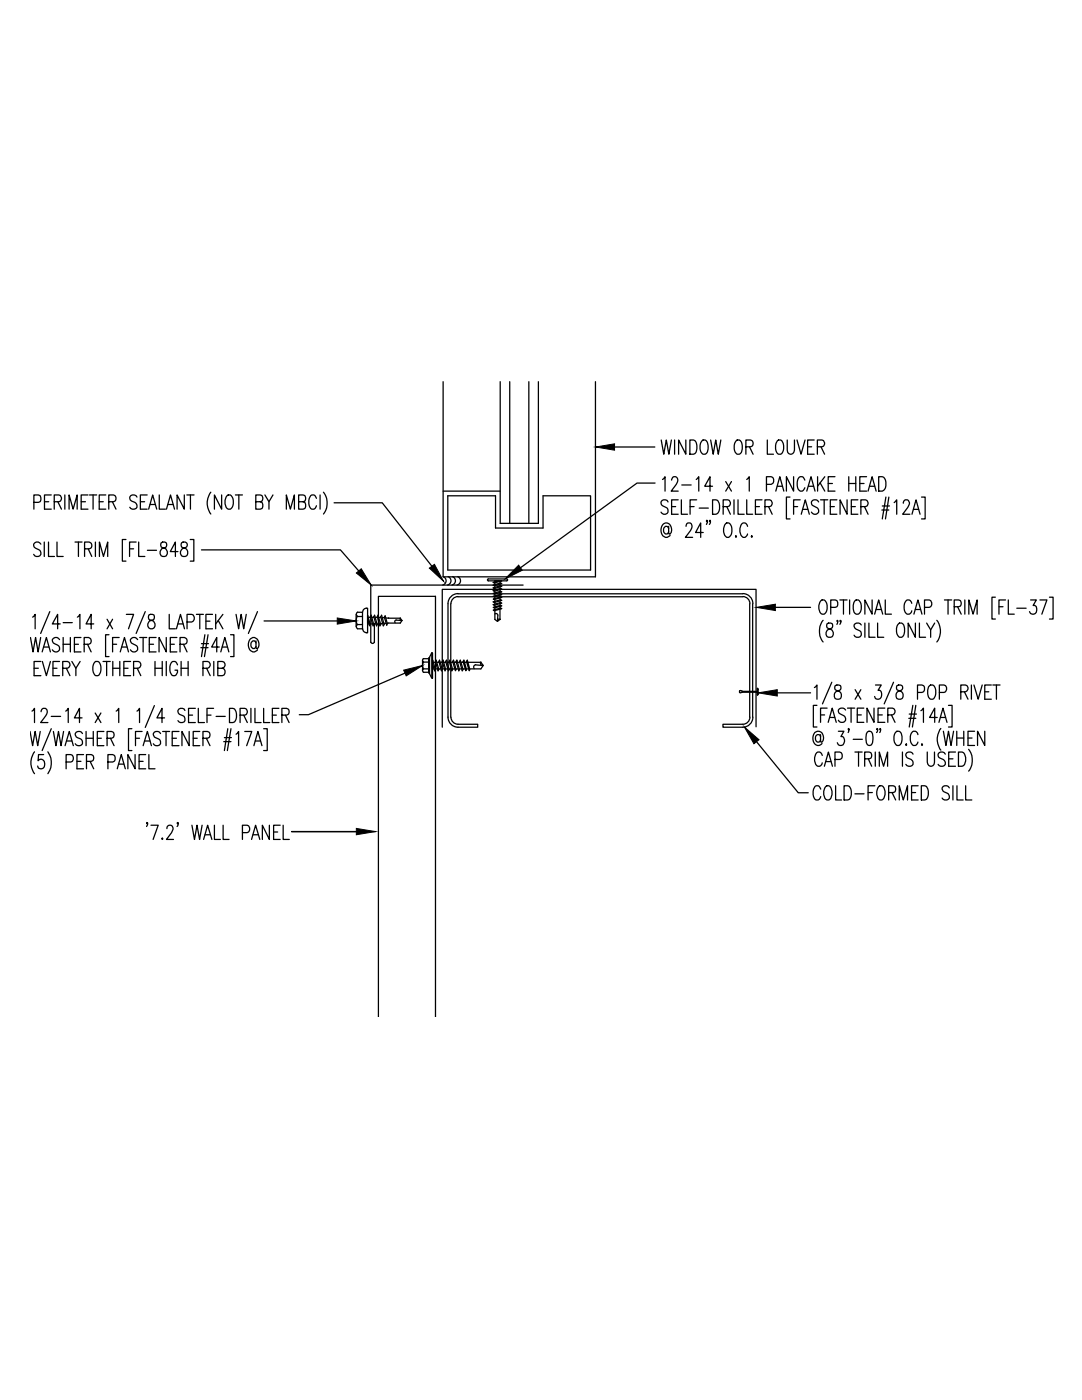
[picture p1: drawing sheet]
<svg xmlns="http://www.w3.org/2000/svg" width="216mm" height="279mm" viewBox="0 0 216 279" stroke-linecap="round" stroke-linejoin="round" font-family="sans-serif">
<g fill="none" stroke="#000" stroke-width=".25">
<path d="M88.4 76.2v38.9h30.4v-38.9M99.8 76.2v28.3h7.6v-28.3M101.7 76.2v28.3M105.5 76.2v28.3M10.2 98.8h-1.3v2.8h1.3M12.9 98.8v2.8M17.6 98.8h-1.4v2.8h1.4M17.9 98.8h1.4M18.6 98.8v2.8M21.1 98.8h-1.3v2.8h1.3M27.3 99.2a.72 .72 0 0 0-1-.4 .72 .72 0 0 0-.2 1.1l.2 .1a1.18 1.18 0 0 1 1 .8v.4a.85 .85 0 0 1-1.4 0M29.4 98.8h-1.4v2.8h1.4"/>
<path d="M31.8 98.8v2.8h1.2M36.8 98.8v2.8l-1.5-2.8v2.8M37.3 98.8h1.4M38 98.8v2.8M42.1 98.2a3.6 3.6 0 0 0 0 4.4M44.2 98.8v2.8l-1.4-2.8v2.8M45.3 98.9l.2-.1a.92 .92 0 0 1 1.1 1.1 1.72 1.72 0 0 1-.6 1.7 .75 .75 0 0 1-1-.7 2.03 2.03 0 0 1 .3-2zM47 98.8h1.4M47.7 98.8v2.8M52.9 98.8l.8 1.3v1.5M54.5 98.8l-.8 1.3M63.1 99.5a.72 .72 0 0 0-1.1-.6 2.02 2.02 0 0 0 .2 2.7 .75 .75 0 0 0 .9-.7"/>
<path d="M63.9 98.8v2.8M64.5 98.2a3.6 3.6 0 0 1 0 4.4M88.4 98h11.4M89.4 98.9h9.5v6.5h9.5v-6.5h9.4v14.9h-28.4zM122.6 89.2h8.1M130.7 96.4h-3.6l-23.2 16.9M131.9 87.8l.5 2.8 .6-2.8 .5 2.8 .5-2.8M132.2 95.7l.5-.6v2.9M134 95.8l.1-.4a.65 .65 0 0 1 1-.1 .65 .65 0 0 1 .1 .9l-1.3 1.8h1.4M134.6 87.8v2.8M135.3 99.8h-1.3v2.8h1.3M136 99.8v2.8h1.2"/>
<path d="M136 96.8h1.9M136.8 87.8v2.8l-1.4-2.8v2.8M137.7 87.8h.7a1.81 1.81 0 0 1 .5 2.5l-.5 .3h-.7zM138.9 95.7l.5-.6v2.9M139 99.8h-1.3v2.8M140.1 87.9l.2-.1a.89 .89 0 0 1 1 1.1 1.72 1.72 0 0 1-.6 1.7 .91 .91 0 0 1-1-1 1.86 1.86 0 0 1 .4-1.7zM141.8 87.8l.5 2.8 .5-2.8 .5 2.8 .5-2.8M142.2 97h-1.6l1.1-1.9v2.9M142.2 99.8h.7a1.45 1.45 0 0 1 .7 1.7 1.21 1.21 0 0 1-.7 1.1h-.7zM144.8 96.1l1.2 1.9M146 96.1l-1.2 1.9M146.5 99.8v2.8"/>
<path d="M146.9 87.9l.2-.1a.89 .89 0 0 1 1 1.1 1.72 1.72 0 0 1-.6 1.7 .91 .91 0 0 1-1-1 1.86 1.86 0 0 1 .4-1.7zM147.3 99.8v2.8h1.2M148.8 89.2h1a.7 .7 0 0 0 .5-.7 .7 .7 0 0 0-.5-.7h-1v2.8M149 95.7l.5-.6v2.9M149 99.8v2.8h1.2M149.5 89.2l.8 1.4M152 99.8h-1.3v2.8h1.3M152.9 96.7h1a.81 .81 0 0 0 .5-.8 .81 .81 0 0 0-.5-.8h-1v2.9M153.1 87.8v2.8h1.2M154.8 98l.8-2.9 .8 2.9M155.1 97h1M155.1 87.9l.2-.1a.89 .89 0 0 1 1.1 1.1 1.72 1.72 0 0 1-.6 1.7 .88 .88 0 0 1-1-1 2.09 2.09 0 0 1 .3-1.7z"/>
<path d="M157.1 87.8l.1 2.5a.68 .68 0 0 0 .6 .4 .68 .68 0 0 0 .6-.4l.1-.5v-2M157.6 99.2h-.7v4.4h.7M158.4 95.1v2.9l-1.5-2.9v2.9M159 87.8l.8 2.8 .8-2.8M159.7 99.8h-1.3v2.8M160.6 95.8a.72 .72 0 0 0-1.1-.5 2.09 2.09 0 0 0 .2 2.7 .82 .82 0 0 0 .9-.7M161 98l.8-2.9 .8 2.9M161.1 89.2h.9M161.3 97h1M162.5 87.8h-1.4v2.8h1.4M163.1 89.2h.9a.7 .7 0 0 0 .5-.7 .7 .7 0 0 0-.5-.7h-.9v2.8M163.1 95.1v2.9"/>
<path d="M163.6 96.4l1 1.6M163.7 99.8h1.5M163.8 89.2l.7 1.4M164.5 99.8v2.8M164.6 95.1l-1.5 1.9M165.3 96.5h.8M166.6 95.1h-1.3v2.9h1.3M167 99.8h-1.3v2.8h1.3M169 99.8v2.8l-1.4-2.8v2.8M169.4 96.5h1.4M169.4 95.1v2.9M170.8 95.1v2.9"/>
<path d="M171.2 99.8h-1.3v2.8h1.3M171.6 96.5h.8M172.9 95.1h-1.3v2.9h1.3M173.2 98l.8-2.9 .8 2.9M173.5 97h1M175.3 95.1h.8a1.75 1.75 0 0 1 0 2.9h-.8zM176.8 99.2l-.7 4.4M177.4 99.2l-.7 4.4M183.9 99.2h.7v4.4h-.7M6.8 100.3h.8l.4-.2 .2-.3a.74 .74 0 0 0-.6-1h-.8v2.8M8.2 108.6a.73 .73 0 0 0-1-.4 .73 .73 0 0 0-.4 .9l.9 .6a.72 .72 0 0 1 .4 .9 .72 .72 0 0 1-.9 .5l-.5-.5M8.8 108.2v2.9"/>
<path d="M8.9 100.1h.8M9.7 108.2v2.9h1.2M10.8 100.1h1a.7 .7 0 0 0 .5-.6 .7 .7 0 0 0-.5-.7h-1v2.8M11.4 108.2v2.9h1.2M11.5 100.1l.8 1.5M13.8 101.6v-2.8l.8 2.8 .8-2.8v2.8M15 108.2h1.4M15.6 108.2v2.9M16.2 100.1h.8M16.9 109.5h.9a.7 .7 0 0 0 .5-.6 .7 .7 0 0 0-.5-.7h-.9v2.9M17.6 109.5l.7 1.6M19 108.2v2.9"/>
<path d="M19.8 100.1h.8M19.8 111.1v-2.9l.8 2.9 .9-2.9v2.9M21.7 100.1h.9a.7 .7 0 0 0 .6-.6 .7 .7 0 0 0-.6-.7h-.9v2.8M22.4 100.1l.7 1.5M25.1 107.7h-.7v4.3h.7M25.9 109.5h.8M27.2 108.2h-1.3v2.9M27.7 108.2v2.9h1.2M28 100.1h.9M29.4 109.8h1.8M29.7 101.6l.8-2.8 .8 2.8M30 100.7h1"/>
<path d="M32.2 108.3a.7 .7 0 0 0 .6 1.1 .83 .83 0 0 1 .6 1.1 .83 .83 0 0 1-1.2 .4 1.01 1.01 0 0 1-.2-1.1 1.01 1.01 0 0 1 1-.5 .61 .61 0 0 0 .3-.6 .61 .61 0 0 0-.4-.5zM33.2 101.6l.8-2.8 .8 2.8M33.5 100.7h1M35.5 110.1h-1.5l1-1.9v2.9M36.2 108.3a.68 .68 0 0 0 .2 1 .94 .94 0 0 1 1 .7 .94 .94 0 0 1-.5 1.1 .84 .84 0 0 1-.9-.7 .84 .84 0 0 1 .6-1l.4-.1a.58 .58 0 0 0 .4-.6 .58 .58 0 0 0-.5-.5zM38 107.7h.7v4.3h-.7M40.2 109.7h27.7l3.7 4.2M51 100.1h.9a.7 .7 0 0 0 .5-.6 .7 .7 0 0 0-.5-.7h-.9v2.8h.9l.4-.1 .1-.4a.74 .74 0 0 0-.5-1M57.1 101.6v-2.8l.8 2.8 .8-2.8v2.8M59.6 100.1h.9a.7 .7 0 0 0 .5-.6 .7 .7 0 0 0-.5-.7h-.9v2.8h.9l.3-.1 .2-.4a.74 .74 0 0 0-.5-1M66.7 100.3h9.6l9.9 12.7M88.4 115.1a.87 .87 0 0 1 .6 .9 .87 .87 0 0 1-.7 .7"/>
<path d="M89.4 115.1a.87 .87 0 0 1 .6 .9 .87 .87 0 0 1-.7 .7M90.3 115.1a.87 .87 0 0 1 .6 .9 .87 .87 0 0 1-.7 .7M91.3 115.1a.87 .87 0 0 1 .6 .9 .87 .87 0 0 1-.7 .7M91.4 118.5h56.8M91.4 118.5a2.01 2.01 0 0 0-2 2v22.6a2.01 2.01 0 0 0 2 2h3.9v-.6h-3.9a1.42 1.42 0 0 1-1.4-1.4M98.4 119.6l1.5-.5 .2 .1-1.5 .4zM98.4 119l1.5-.4 .2 .1-1.5 .4zM98.4 117.3l1.5-.4 .2 .1-1.5 .4zM98.4 116.8l1.5-.5 .2 .2-1.5 .4zM98.4 118.4l1.5-.4 .2 .1-1.5 .4zM98.4 117.9l1.5-.5 .2 .2-1.5 .4zM98.7 116.3v.4"/>
<path d="M98.7 116.9v.3M98.7 117.4v.4M98.7 118v.3M98.7 118.5v.4M98.7 119.1v.3M98.7 119.6v.4M99.6 115.9l-1.2 .3 .2 .1 1.5-.4M99.8 116v.4M99.8 116.6v.3M99.8 117.1v.4M99.8 117.7v.3M99.8 118.3v.3"/>
<path d="M99.8 118.8v.3M99.8 119.4v.3M99.8 119.9v.3M100.1 115.9h-1.4v.2M101.1 115.5h-3.7l-.1 .2 .1 .2h3.7M101.1 115.5l.2 .2-.2 .2M104.4 116.8h-30.4v11.4M133.3 100.2a.71 .71 0 0 0-.9-.4 .71 .71 0 0 0-.4 .9l.9 .6a.73 .73 0 0 1 .4 .9 .73 .73 0 0 1-.9 .4l-.5-.4M133.4 105.5l-.3-.5a.76 .76 0 0 0-.7 .8 .76 .76 0 0 0 .7 .8l.3-.5M133.4 105l.1 1.6a.87 .87 0 0 0 .4-1.4 .98 .98 0 0 0-.9-.8 .98 .98 0 0 0-1 .8 1.4 1.4 0 0 0 1.1 2l.6-.4M134 101.1h.8M136.9 105l.2-.5 .6-.1a.97 .97 0 0 1 .1 1.5l-1 1.3h1.4"/>
<path d="M137.7 101.1h.8M139.5 101.4h1.8M140.3 106.3h-1.5l1-1.9v2.8M141.2 104l-.2 .1v-.3a.62 .62 0 0 1 0 .9M141.8 104l-.1 .1-.2-.1 .2-.2 .1 .2-.3 .7M144.3 101.1h.9a.7 .7 0 0 0 .6-.7 .7 .7 0 0 0-.6-.6h-.9v2.8M144.8 104.5l.2-.1a1.28 1.28 0 0 1 1 1.7 .85 .85 0 0 1-.3 .9 .85 .85 0 0 1-.9 .1 2.06 2.06 0 0 1 0-2.6zM145 101.1l.7 1.5M146.8 106.9l.2 .2-.2 .1zM148.2 118.5a2.01 2.01 0 0 1 2 2v22.6a1.94 1.94 0 0 1-2 2h-3.9v-.6h3.9a1.42 1.42 0 0 0 1.4-1.4M149.2 105a.7 .7 0 0 0-.7-.7 .7 .7 0 0 0-.7 .7 1.88 1.88 0 0 0 .5 2.2 .81 .81 0 0 0 .9-.6M149.9 107.1l.1-.2 .1 .2-.1 .1z"/>
<path d="M150.7 101.1h.8M152.6 101.1h1a.7 .7 0 0 0 .5-.7 .7 .7 0 0 0-.5-.6h-1v2.8M153.4 101.1l.7 1.5M158.4 101.1h.8M159.9 102.6l.8-2.8 .8 2.8M160.2 101.7h1M163.4 100.2a.73 .73 0 0 0-1-.4 .73 .73 0 0 0-.4 .9l.3 .3a1.18 1.18 0 0 1 1.1 .8 .76 .76 0 0 1-.6 .8 .76 .76 0 0 1-.9-.4M163.8 119.9l.2-.2a.92 .92 0 0 1 1 1.1 1.72 1.72 0 0 1-.5 1.8 .75 .75 0 0 1-1-.7 2.03 2.03 0 0 1 .3-2zM165.7 101.1h.8M167.6 119.7h1.4M168.3 119.7v2.9M169.5 119.7v2.9"/>
<path d="M169.9 101.1h.8M170.6 119.9l.2-.2a.92 .92 0 0 1 1.1 1.1 1.72 1.72 0 0 1-.6 1.8 .88 .88 0 0 1-1-1.1 2.09 2.09 0 0 1 .3-1.6zM171.8 101.1h.9a.7 .7 0 0 0 .5-.7 .7 .7 0 0 0-.5-.6h-.9v2.8M172.5 101.1l.7 1.5M174 119.7v2.9l-1.4-2.9v2.9M176 101.8h1.4M176.1 101h1.4M176.6 119.7v2.9h1.3M178.4 100.3l.5-.5v2.8M180.2 100.4l.1-.4 .3-.2 .7 .1a.98 .98 0 0 1-.2 1.4l-1 1.3h1.5M182 102.6l.8-2.8 .8 2.8M182.3 101.7h1"/>
<path d="M188.5 119.7h1.4M189.2 119.7v2.9M192.5 119.7v2.9M198.6 119.2h-.7v4.3h.7M200.6 119.7h-1.3v2.9M201.2 119.7v2.9h1.2M205.6 119.7h1.2l-.7 1.1h.4a.96 .96 0 0 1 .3 1.1 .96 .96 0 0 1-.8 .7l-.4-.2-.2-.3M207.5 119.7h1.4l-1 2.9M209.4 119.2h.7v4.3h-.7M6.1 127.2l.5 2.9 .5-2.9 .5 2.9 .5-2.9M6.5 123.2l.5-.6v2.9M6.8 133.4h.8"/>
<path d="M8.2 132h-1.4v2.8h1.4M8.4 130.1l.9-2.9 .8 2.9M8.5 132l.8 2.8 .8-2.8M8.7 129.1h1.1M9.9 122.1l-1.8 4.3M10.6 133.4h.8M11.9 127.6a.72 .72 0 0 0-1-.4 .72 .72 0 0 0-.2 1.1l.8 .4a.76 .76 0 0 1 .2 1.3 .76 .76 0 0 1-1.3-.3M11.9 132h-1.3v2.8h1.3M12 124.5h-1.6l1.1-1.9v2.9M12.5 133.4h.9a.7 .7 0 0 0 .6-.7 .7 .7 0 0 0-.6-.7h-.9v2.8M12.6 124.3h1.8M12.6 127.2v2.9"/>
<path d="M12.6 128.6h1.4M13.2 133.4l.8 1.4M14 127.2v2.9M14.3 132l.8 1.4v1.4M14.8 128.6h.8M15.4 123.2l.5-.6v2.9M16 132l-.9 1.4M16.2 127.2h-1.4v2.9h1.4M16.8 128.6h.9a.7 .7 0 0 0 .5-.7 .7 .7 0 0 0-.5-.7h-.9v2.9M17.5 128.6l.7 1.5M18.7 124.5h-1.5l1-1.9v2.9M18.9 132.1l.2-.1a.88 .88 0 0 1 1 1.1 1.75 1.75 0 0 1-.6 1.7 .89 .89 0 0 1-1-1.1 2.05 2.05 0 0 1 .4-1.6z"/>
<path d="M20.6 132h1.4M21.3 132v2.8M21.4 123.6l1.1 1.9M21.7 126.7h-.6v4.3h.6M22.5 123.6l-1.1 1.9M22.5 128.6h.8M22.5 133.4h1.4M22.5 132v2.8M23.8 127.2h-1.3v2.9M23.9 132v2.8M24 130.1l.8-2.9 .8 2.9M24.3 129.1h1"/>
<path d="M24.7 133.4h.9M25.2 122.6h1.5l-1.1 2.9M26.1 132h-1.4v2.8h1.4M26.7 133.4h.9a.7 .7 0 0 0 .5-.7 .7 .7 0 0 0-.5-.7h-.9v2.8M27.4 133.4l.7 1.4M27.5 127.6a.75 .75 0 0 0-.9-.4 .75 .75 0 0 0-.6 .7l.4 .6a1.18 1.18 0 0 1 1.1 .8 .76 .76 0 0 1-.6 .8 .76 .76 0 0 1-.9-.4M27.9 127.2h1.4M28.6 127.2v2.9M29 122.1l-1.8 4.3M29.7 122.7a.72 .72 0 0 0 .6 1.1 .82 .82 0 0 1 .6 1.2 .82 .82 0 0 1-1.2 .3 .98 .98 0 0 1-.1-1 .98 .98 0 0 1 .9-.6 .61 .61 0 0 0 .3-.6 .61 .61 0 0 0-.4-.5zM29.8 128.6h.8M30.9 133.4h1.5"/>
<path d="M30.9 132v2.8M31.1 127.2h-1.3v2.9h1.3M32.4 132v2.8M33.2 127.2v2.9l-1.5-2.9v2.9M33.2 132v2.8M33.8 122.6v2.9h1.2M34 128.6h.8M35.2 125.5l.8-2.9 .8 2.9M35.3 127.2h-1.3v2.9h1.3M35.4 132.7a.72 .72 0 0 0-1.1-.6 2.05 2.05 0 0 0 .2 2.7 .82 .82 0 0 0 .9-1.1h-.5M35.5 124.5h1M35.9 128.6h.9a.7 .7 0 0 0 .5-.7 .7 .7 0 0 0-.5-.7h-.9v2.9"/>
<path d="M36.1 133.4h1.4M36.1 132v2.8M36.6 128.6l.7 1.5M37.3 124.1h1a.81 .81 0 0 0 .5-.7 .81 .81 0 0 0-.5-.8h-1v2.9M37.5 132v2.8M39.2 122.6h1.4M39.9 122.6v2.9M40.1 129.3h1.4M40.2 128.5h1.4M40.5 133.4h.9a.7 .7 0 0 0 .5-.7 .7 .7 0 0 0-.5-.7h-.9v2.8M40.9 126.7l-.7 4.3M41.1 124h.8"/>
<path d="M41.2 133.4l.7 1.4M41.5 126.7l-.7 4.3M42.4 122.6h-1.3v2.9h1.3M42.7 132v2.8M43 122.6v2.9M43.5 133.4h.9a.69 .69 0 0 0 .5-.7 .69 .69 0 0 0-.5-.7h-.9v2.8h.9a.76 .76 0 0 0 .5-.7 .76 .76 0 0 0-.5-.7M43.5 123.8l1 1.7M43.8 129.1h-1.6l1.1-1.9v2.9M44.1 130.1l.8-2.9 .8 2.9M44.4 129.1h1M44.5 122.6l-1.5 1.9M46 126.7h.7v4.3h-.7"/>
<path d="M47.1 122.6l.5 2.9 .5-2.9 .5 2.9 .5-2.9M51.1 128.3l-.3-.4a.76 .76 0 0 0-.8 .8 .76 .76 0 0 0 .8 .7l.3-.4M51.1 127.9l.1 1.5a.87 .87 0 0 0 .4-1.3 .98 .98 0 0 0-1-.9 .98 .98 0 0 0-1 .9 1.4 1.4 0 0 0 1.2 2l.6-.4M51.4 122.1l-1.8 4.3M52.7 123.9h14.6M71.1 122.6v2.5M71.3 123a1.5 1.5 0 0 0 0 1.6M71.3 124.6h1M71.4 124.6l-.3 .4 .3 .5M72.3 123h-.9l-.3-.2 .1-.5 1.1-.1v3.3h-1M72.4 125.5a.74 .74 0 0 0 .7 .8M73.1 121.4h.2v4.9h-.2"/>
<path d="M73.1 121.4a.74 .74 0 0 0-.7 .7M73.3 123.5l.4 1.4 .2-.3-.6-1.8v1.7h.3M73.5 123.2h.4M73.9 124.5h.4M74 128.1l.3 .3 .4-.3M74.1 122.8l.5 1.8-.1 .3-.6-1.8zM74.2 123.2h.4M74.5 124.5h.5M74.7 124.4v3.8M74.7 122.8l.6 1.8-.2 .3-.5-1.8zM74.9 123.2h.4M75.4 122.8l.6 1.8-.2 .3-.5-1.8z"/>
<path d="M75.6 123.2h.4M75.7 124.5h-.4M76.1 122.8l.6 1.8-.2 .3-.5-1.8zM76.3 123.2l.4 .1M76.4 124.4l-.5 .1M76.6 124.4h.4M76.9 122.9l.4 1.6-.1 .3-.5-1.6zM77 123.3l2.9 .1M77.6 123.3h.1M79.1 123.7a.36 .36 0 0 0-.2 .6M79.1 123.8h1M79.9 123.4l.3 .4-.3 .5h-2.6"/>
<path d="M79.9 123.3v.4l.3 .1M80.8 134.3l-19.3 8.3h-1.8M84.3 131.8v2M84.5 134.2h1M84.5 132.1a1.25 1.25 0 0 0 0 1.4h1M84.5 133.5a.4 .4 0 0 0 0 .7M85.5 131.5l-1-.1a.4 .4 0 0 0 0 .7h1M85.5 131.3v3M85.6 131.3h.1M85.6 134.3h.1M85.7 131.3v3M86.1 130.3l.1 5-.5-.8v-3.3z"/>
<path d="M86.2 130.3l.1 5zM86.3 132.5l.4 1.4 .2-.3-.6-1.8v1.7h.3M86.5 132.2h.4M86.8 133.5h.5M87 131.8l.6 1.8-.2 .3-.5-1.9zM87.2 132.2h.4M87.5 133.5h.5M87.7 131.8l.6 1.8-.2 .3-.5-1.9zM87.8 132.2h.5M88.2 133.5h.5M88.4 131.8l.5 1.8-.1 .3-.5-1.9zM88.5 132.2h.5"/>
<path d="M88.9 133.5h.5M89.1 131.8l.5 1.8-.1 .3-.6-1.9zM89.2 132.2h.5M89.6 133.5h.5M89.8 131.8l.5 1.8-.1 .3-.6-1.9zM89.9 132.2h.5M89.9 120.5v22.6M90.3 133.5h.4M90.5 131.8l.5 1.8-.1 .3-.6-1.9zM90.6 132.2h.4M91 133.5h.4M91.2 131.8l.5 1.8-.1 .3-.6-1.9z"/>
<path d="M91.3 132.2h.5M91.7 133.5h.4M91.8 131.8l.6 1.8-.2 .3-.5-1.9zM92 132.2h.4M92.4 133.5h.4M92.6 131.8l.5 1.8-.2 .3-.5-1.9zM92.7 132.2h.4M93 133.5h.5M93.2 131.8l.6 1.8-.2 .3-.5-1.9zM93.4 132.2h2.6l.4 .6-.4 .7h-2.2M94.9 132.7l1.4 .1M94.9 132.7l-.4 .3 .1 .5"/>
<path d="M95.9 132.1l.1 .5 .4 .2M98.4 121.2l1.5-.4 .2 .1-1.5 .4zM98.4 121.8l1.5-.5 .2 .2-1.5 .4zM98.4 120.7l1.5-.5 .2 .2-1.5 .4zM98.4 120.1l1.5-.4 .2 .1-1.5 .4zM98.7 122.5a.36 .36 0 0 1 .6 .2M98.7 120.2v.4M98.7 120.7v.4M98.7 121.3v.4M99.3 122.8v1.1M99.8 121.6v2l-.5 .4-.6-.4v-1.8M99.8 120.5v.3"/>
<path d="M99.8 121v.4M99.8 123.6h-.4l-.1 .4M148.2 138h2.9M148.2 137.9h-.6v.3h.3M149.6 120.5v22.6M149.6 120.5a1.42 1.42 0 0 0-1.4-1.4h-56.8a1.33 1.33 0 0 0-1.4 1.4M151.1 138.1l-3.2 .1M151.1 137.4v1.3M151.2 137.3l.1 .3M151.3 137.6v.9M151.3 138.5l-.1 .2M154.7 121.2h7"/>
<path d="M155.1 138.3h6.6M162.5 137.2l.5-.5v2.8M164.2 123.8a3.6 3.6 0 0 0 0 4.3M165 124.5a.72 .72 0 0 0 .6 1.1 .82 .82 0 0 1 .6 1.2 .82 .82 0 0 1-1.3 0 .82 .82 0 0 1 .6-1.2l.3-.2a.58 .58 0 0 0 .4-.6 .58 .58 0 0 0-.4-.5zM165.8 121.2h.9l.3-.1 .2-.4a.74 .74 0 0 0-.5-1h-.9v2.9M166 136.2l-1.9 4.3M166.7 136.8a.66 .66 0 0 0 .2 1 1.03 1.03 0 0 1 .9 .5 1.03 1.03 0 0 1-.1 1.1 .84 .84 0 0 1-1.3-.4 .84 .84 0 0 1 .7-1.1l.4-.1a.66 .66 0 0 0 .2-1l-.3-.1zM167.2 123.9l-.1 .2-.1-.2 .1-.1 .1 .1-.2 .7M167.8 123.9l-.1 .2v-.3a.57 .57 0 0 1-.1 .8M170.6 137.6l1.2 1.9M171.8 137.6l-1.2 1.9M171.9 124.7a.76 .76 0 0 0-.9-.4 .76 .76 0 0 0-.6 .7 1.43 1.43 0 0 0 1.2 1 .74 .74 0 0 1-.2 1.2l-.8-.1-.2-.3"/>
<path d="M172.6 124.3v2.9M173.4 124.3v2.9h1.2M174.5 122.6l.8-2.9 .8 2.9M174.7 136.7h1.1l-.6 1.1h.3a1.06 1.06 0 0 1-.2 1.7l-.6-.1-.2-.4M174.8 121.6h1M175.1 124.3v2.9h1.2M178.3 136.2l-1.9 4.3M179 136.8a.66 .66 0 0 0 .2 1 .94 .94 0 0 1 1 .6 .94 .94 0 0 1-.5 1.1h-.4a.87 .87 0 0 1-.5-.8 .87 .87 0 0 1 .6-.8l.4-.1a.57 .57 0 0 0 .3-.6 .57 .57 0 0 0-.4-.5zM179.3 124.5l.2-.2a.88 .88 0 0 1 1 1.1 1.75 1.75 0 0 1-.6 1.8 .92 .92 0 0 1-1-1.1 1.83 1.83 0 0 1 .4-1.6zM181.9 120.4a.7 .7 0 0 0-1.1-.5 1.97 1.97 0 0 0 .2 2.7 .75 .75 0 0 0 .9-.7M182.4 122.6l.8-2.9 .8 2.9M182.7 124.3v2.9l-1.5-2.9v2.9"/>
<path d="M182.7 121.6h1M183.1 138.2h.9a.78 .78 0 0 0 .5-.8 .78 .78 0 0 0-.5-.7h-.9v2.8M183.5 124.3v2.9h1.2M184.5 121.2h.9a.78 .78 0 0 0 .5-.7 .78 .78 0 0 0-.5-.8h-.9v2.9M184.9 124.3l.8 1.4v1.5M185.5 136.8l.2-.1a.88 .88 0 0 1 1 1.1 1.75 1.75 0 0 1-.6 1.7 .89 .89 0 0 1-1-1.1 2.05 2.05 0 0 1 .4-1.6zM186.5 124.3l-.8 1.4M186.9 123.8a3.6 3.6 0 0 1 0 4.3M187.4 138.2h1a.78 .78 0 0 0 .5-.8 .78 .78 0 0 0-.5-.7h-1v2.8M190.4 121.1h.9a.7 .7 0 0 0 .5-.7 .7 .7 0 0 0-.5-.7h-.9v2.9M191.1 121.1l.7 1.5M191.7 138.1h.9a.7 .7 0 0 0 .6-.7 .7 .7 0 0 0-.6-.7h-.9v2.8"/>
<path d="M192.4 138.1l.8 1.4M193.3 122.6v-2.9l.9 2.9 .8-2.9v2.9M193.8 136.7v2.8M194.3 136.7l.9 2.8 .8-2.8M196.5 138.1h.8M197.8 136.7h-1.3v2.8h1.3M198.1 136.7h1.4M198.8 136.7v2.8M199.3 121.1h.8M202.9 121.4h1.9M6 146l.5 2.8 .5-2.8 .5 2.8 .5-2.8M6.4 141.9l.5-.5v2.8"/>
<path d="M6.9 150a3.6 3.6 0 0 0 0 4.4M8.2 142l.2-.5 .6-.1a.94 .94 0 0 1 .1 1.4l-1 1.4h1.5M8.7 150.6h-1l-.1 1.2a.69 .69 0 0 1 1.2 .1 .91 .91 0 0 1 0 1.2 .91 .91 0 0 1-1.1 .2l-.2-.4M9.6 150a3.8 3.8 0 0 1 0 4.4M10.2 143h1.9M10.2 145.4l-1.8 4.4M10.7 146l.5 2.8 .5-2.8 .5 2.8 .5-2.8M13 148.8l.8-2.8 .8 2.8M13.1 141.9l.5-.5v2.8M13.2 152.1h.9a.78 .78 0 0 0 .6-.8 .78 .78 0 0 0-.6-.7h-.9v2.8M13.3 147.9h1M15.4 151.9h.8"/>
<path d="M16.4 143.3h-1.6l1.1-1.9v2.8M16.5 146.4a.75 .75 0 0 0-.9-.4 .75 .75 0 0 0-.6 .7l.2 .4 .9 .4a.77 .77 0 0 1 .2 1.2 .77 .77 0 0 1-1.3-.3M16.7 150.6h-1.3v2.8h1.3M17.2 146v2.8M17.2 147.3h1.4M17.3 151.9h.9a.7 .7 0 0 0 .5-.6 .7 .7 0 0 0-.5-.7h-.9v2.8M18 151.9l.7 1.5M18.6 146v2.8M19 142.3l1.1 1.9M19.4 147.3h.8M20.1 142.3l-1.1 1.9M20.7 146h-1.3v2.8h1.3"/>
<path d="M21.4 147.3h.9a.7 .7 0 0 0 .5-.6 .7 .7 0 0 0-.5-.7h-.9v2.8M21.5 152.1h1a.78 .78 0 0 0 .5-.8 .78 .78 0 0 0-.5-.7h-1v2.8M22 147.3l.8 1.5M23.2 141.9l.5-.5v2.8M23.4 153.4l.8-2.8 .8 2.8M23.7 152.5h1M26.3 145.4h-.7v4.4h.7M27 150.6v2.8l-1.5-2.8v2.8M27 147.3h.8M27.3 141.9l.5-.5v2.8M27.8 151.9h.8M28.3 146h-1.3v2.8"/>
<path d="M28.6 148.8l.8-2.8 .8 2.8M28.9 147.9h1M29.1 150.6h-1.3v2.8h1.3M29.7 150.6v2.8h1.2M30.8 140.8l-1.8 4.4M32 146.4a.75 .75 0 0 0-.8-.4 .75 .75 0 0 0-.6 .7l.2 .4 .8 .4a.72 .72 0 0 1 .4 .9 .72 .72 0 0 1-.9 .4l-.5-.4M32.5 146h1.4M32.8 143.3h-1.5l1-1.9v2.8M33.1 146v2.8M34.4 147.3h.8M35.7 146h-1.3v2.8h1.3M36.9 141.8a.7 .7 0 0 0-.9-.4 .7 .7 0 0 0-.4 .9l.3 .3 .6 .2a.76 .76 0 0 1 .2 1.3 .76 .76 0 0 1-1.2-.3"/>
<path d="M37.6 142.7h.8M37.7 146v2.8l-1.4-2.8v2.8M38.6 147.3h.8M39 141.4h-1.4v2.8h1.4M39.6 141.4v2.8h1.2M39.9 146h-1.3v2.8h1.3M40.5 147.3h.9a.7 .7 0 0 0 .5-.6 .7 .7 0 0 0-.5-.7h-.9v2.8M41.2 147.3l.7 1.5M41.3 142.7h.8M42.6 141.4h-1.3v2.8M43.1 143h1.8M44.6 148h1.5"/>
<path d="M44.8 147.2h1.4M45.5 145.4l-.7 4.4M45.8 141.4h.7a1.65 1.65 0 0 1 .6 2.1l-.3 .6-1 .1zM46.1 145.4l-.7 4.4M47.1 146.5l.5-.5v2.8M47.9 142.7h.9a.7 .7 0 0 0 .6-.7 .7 .7 0 0 0-.6-.6h-.9v2.8M48.6 142.7l.7 1.5M48.8 146h1.4l-1 2.8M50.1 141.4v2.8M50.7 148.8l.8-2.8 .8 2.8M50.9 141.4v2.8h1.2M51 147.9h1"/>
<path d="M52.6 141.4v2.8h1.2M52.6 145.4h.7v4.4h-.7M54.3 142.7h.8M55.7 141.4h-1.4v2.8h1.4M56.2 142.7h1a.7 .7 0 0 0 .5-.7 .7 .7 0 0 0-.5-.6h-1v2.8M57 142.7l.7 1.5M150.9 145v-27.4h-62.6v27.5M150.9 148l8.4 10.2h2M163 140.8h-.7v4.3h.7M163.7 147l-.3-.4a.6 .6 0 0 0-.7 .5 .85 .85 0 0 0 .4 1h.3l.3-.4M163.7 146.6l.1 1.5a.87 .87 0 0 0 .4-1.4 1.03 1.03 0 0 0-1.2-.8 1.03 1.03 0 0 0-.8 1.2 1.14 1.14 0 0 0 .4 1.4 1.14 1.14 0 0 0 1.3 0l.1-.1M163.7 142.7h.8"/>
<path d="M163.8 157.5a.72 .72 0 0 0-1.2-.6 2.02 2.02 0 0 0 .2 2.8 .75 .75 0 0 0 1-.7M164.1 150.8a.7 .7 0 0 0-.7-.7 .7 .7 0 0 0-.7 .7 1.85 1.85 0 0 0 .5 2.1 .73 .73 0 0 0 .9-.7M164.5 152.9l.8-2.8 .8 2.8M164.8 156.9l.2-.1a1.28 1.28 0 0 1 1 1.8 1 1 0 0 1-1 1.1 1.91 1.91 0 0 1-.2-2.8zM164.8 152h1M165 141.3h-1.3v2.9M165.3 144.2l.8-2.9 .8 2.9M165.6 143.2h1M166.6 151.6l1.2-.2a.82 .82 0 0 0-.3-1.3h-.9v2.8M166.7 156.8v2.9h1.2M167.3 145.9h1.1l-.6 1.1h.3a.97 .97 0 0 1 .4 1.1 .97 .97 0 0 1-.9 .7l-.3-.2-.2-.4M168.4 156.8h.7a1.65 1.65 0 0 1 .7 2.2l-.3 .5-1.1 .2z"/>
<path d="M168.7 141.7a.73 .73 0 0 0-.9-.4 .73 .73 0 0 0-.4 1l.9 .5a.72 .72 0 0 1 .4 .9 .72 .72 0 0 1-.9 .5l-.5-.5M169.1 141.3h1.4M169.4 145.5l-.1 .1-.1-.1 .1-.1 .1 .1-.2 .7M169.8 141.3v2.9M170.3 147.5h1.8M170.6 150.1h1.4M170.6 158.4h1.8M171.1 142.7h.8M171.3 150.1v2.8M172.4 141.3h-1.3v2.9h1.3M172.5 151.4h.9a.7 .7 0 0 0 .5-.6 .7 .7 0 0 0-.5-.7h-.9v2.8M173.1 146.1l.5-.2a1.32 1.32 0 0 1 .6 1.6l-.3 1.1-.5 .2a1.41 1.41 0 0 1-.6-1.7l.1-.7z"/>
<path d="M173.2 158.2h.9M173.3 151.4l.6 1.5M174.4 141.3v2.9l-1.4-2.9v2.9M174.6 156.8h-1.4v2.9M174.7 150.1v2.8M175.1 145.5l-.1 .1-.1-.1 .1-.1 .1 .1-.2 .7M175.2 142.7h.9M175.4 156.9l.2-.1a1.28 1.28 0 0 1 1 1.8 1 1 0 0 1-1 1.1 1.91 1.91 0 0 1-.2-2.8zM175.5 152.9v-2.8l.8 2.8 .8-2.8v2.8M175.7 145.5l-.1 .1-.1-.1 .1-.1 .1 .1-.2 .7M176.6 141.3h-1.4v2.9h1.4M177.2 142.7h.9a.7 .7 0 0 0 .5-.7 .7 .7 0 0 0-.5-.7h-.9v2.9"/>
<path d="M177.3 158.2h.9a.7 .7 0 0 0 .5-.7 .7 .7 0 0 0-.5-.7h-.9v2.9M177.9 142.7l.7 1.5M178 158.2l.7 1.5M178.8 146.1l.2-.2a.88 .88 0 0 1 1 1.1 1.75 1.75 0 0 1-.6 1.8 .92 .92 0 0 1-1-1.1 1.83 1.83 0 0 1 .4-1.6zM179.4 159.7v-2.9l.8 2.9 .9-2.9v2.9M180.1 150.1v2.8M180.8 148.5v.3l-.1-.2zM181.3 143.4h1.4M181.4 142.5h1.5M181.9 158.2h.8M182.1 140.8l-.7 4.3M182.2 150.5a.75 .75 0 0 0-.8-.4 .75 .75 0 0 0-.7 .7l.5 .5a1.18 1.18 0 0 1 1 .8v.4a.84 .84 0 0 1-1.5 0"/>
<path d="M182.7 140.8l-.6 4.3M183.2 146.6a.7 .7 0 0 0-1.1-.5 1.99 1.99 0 0 0 .1 2.7 .75 .75 0 0 0 1-.7M183.2 156.8h-1.3v2.9h1.3M183.8 141.8l.5-.5v2.9M183.8 156.8h.7a1.65 1.65 0 0 1 .7 2.2l-.3 .5-1.1 .2zM184 148.5l.1 .1-.1 .2zM185 150.1v2a.77 .77 0 0 0 .9 .8l.5-.4 .1-2.4M187 143.2h-1.5l1-1.9v2.9M187.4 144.2l.8-2.9 .8 2.9M187.6 143.2h1.1M187.7 145.4a3.6 3.6 0 0 0 0 4.3M188.2 145.9l.6 2.9 .5-2.9 .5 2.9 .5-2.9"/>
<path d="M188.6 150.5a.73 .73 0 0 0-.9-.4 .73 .73 0 0 0-.4 1l.3 .2a1.18 1.18 0 0 1 1 .8v.4a.84 .84 0 0 1-1.4 0M189.3 140.8h.7v4.3h-.7M189.3 151.4h.8M189.4 157.2a.75 .75 0 0 0-.8-.4 .75 .75 0 0 0-.6 .7l.2 .4 .8 .4a.72 .72 0 0 1 .4 .9 .72 .72 0 0 1-.9 .5l-.5-.4M190.1 156.8v2.9M190.7 150.1h-1.4v2.8h1.4M190.9 145.9v2.9M190.9 147.3h1.4M191 156.8v2.9h1.2M191.2 150.1h.8a1.72 1.72 0 0 1 0 2.8h-.8zM192.3 145.9v2.9M192.7 156.8v2.9h1.2"/>
<path d="M193.2 147.3h.8M193.3 149.5a3.6 3.6 0 0 1 0 4.4M194.5 145.9h-1.3v2.9h1.3M196.5 145.9v2.9l-1.4-2.9v2.9M29.4 164.3l-.1 .1v-.3a.56 .56 0 0 1-.1 .8M30.1 164.7h1.5l-1 2.8M32.4 167.3l.1 .1-.1 .1zM33.3 165.4a.6 .6 0 0 1 .4-.7l.6 .1a.97 .97 0 0 1-.1 1.4l-1 1.3h1.4M35.5 164.3v.1l-.2-.1 .2-.2a.63 .63 0 0 1-.2 .8M38.3 164.7l.5 2.8 .5-2.8 .5 2.8 .5-2.8M40.6 167.5l.8-2.8 .9 2.8M40.9 166.6h1"/>
<path d="M42.8 164.7v2.8h1.2M44.5 164.7v2.8h1.2M48.4 166.2h.9a.78 .78 0 0 0 .5-.8 .78 .78 0 0 0-.5-.7h-.9v2.8M50.2 167.5l.8-2.8 .8 2.8M50.5 166.6h1M53.7 164.7v2.8l-1.3-2.8v2.8M54.6 166h.8M55.9 164.7h-1.3v2.8h1.3M56.5 164.7v2.8h1.2M71.1 166h-12.9h16.7M75.5 203v-84h11.4v84"/>
</g>
<path d="M118.9 89.2l3.7-.6v1.2zM71.1 114.4l1-.9 2 3.3zM85.7 113.4l1-.8 1.8 3.4zM103.5 112.8l.7 1-3.4 1.7zM67.3 123.3l3.8 .6-3.8 .7zM80.5 133.7l3.8-.9-3.2 2.1zM150.9 121.2l3.8-.6v1.2zM151.3 138.3l3.8-.7v1.3zM148.5 145.1l3 2.5-1.1 .8zM71.1 165.3l3.8 .7-3.8 .6z" fill="#000" stroke="#000" stroke-width=".2"/>
</svg>
